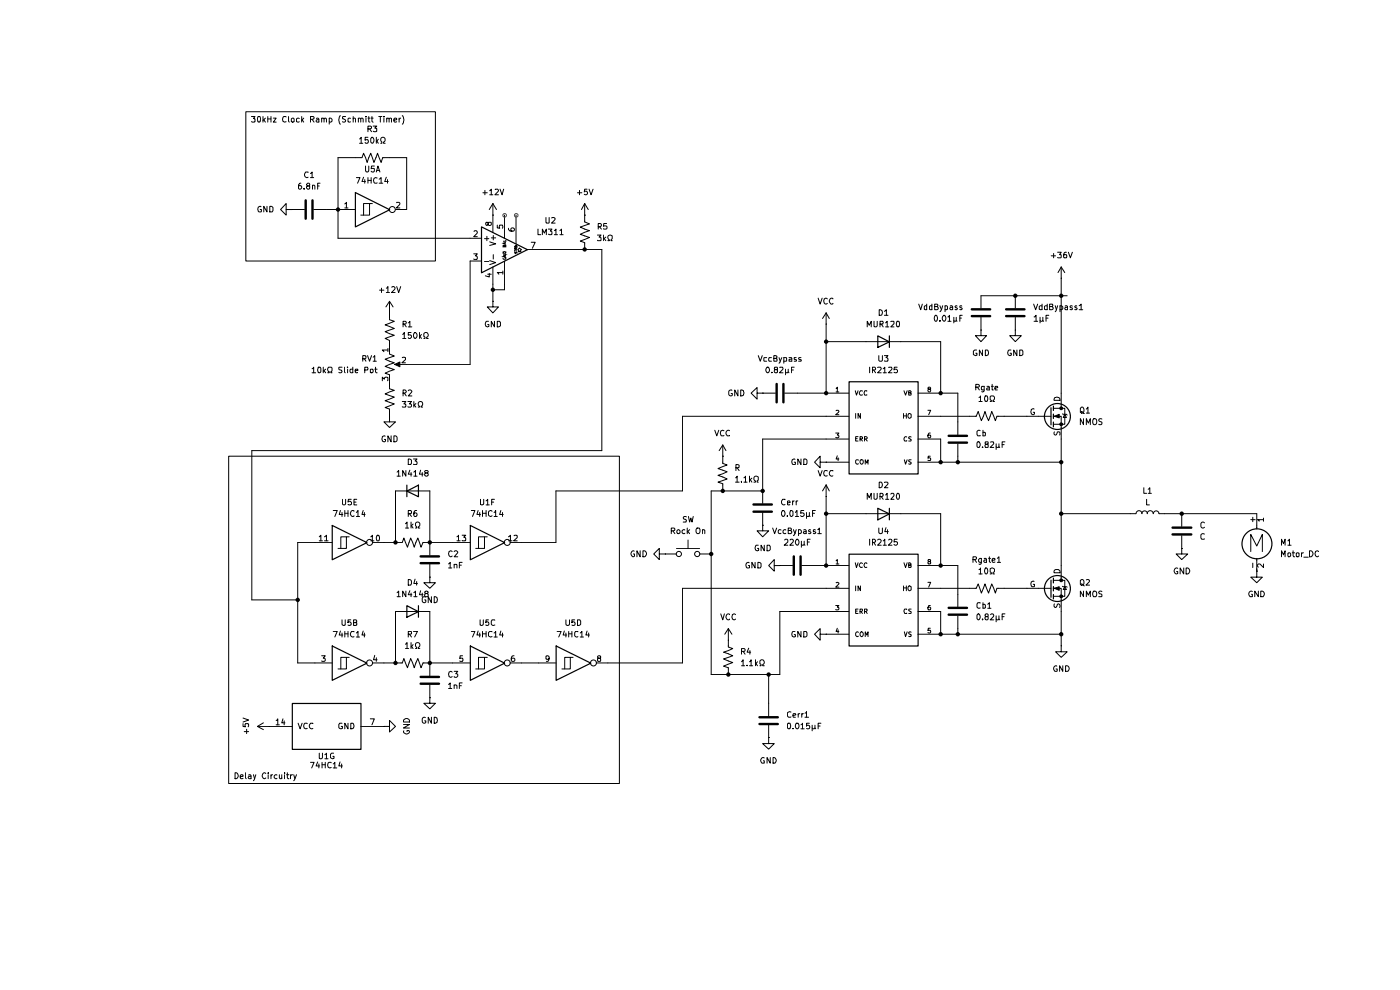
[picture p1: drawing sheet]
<svg xmlns="http://www.w3.org/2000/svg" width="297mm" height="210mm" viewBox="0 0 297 210" stroke-linecap="round" stroke-linejoin="round" font-family="sans-serif">
<g fill="none" stroke="#000" stroke-width=".25">
<path d="M75.4 40.8l7.3 3.7-7.3 3.6zM102.1 48.1l9.8 4.9-9.8 4.9zM186.2 71.2l2.5 1.3-2.5 1.2zM188.7 71.2v2.5M180.1 81h14.7v19.5h-14.7zM223 86.5v3.6M223.5 86.1v1M223.5 87.8v1M223.5 89.5v1M70.5 111.5l7.3 3.6-7.3 3.6zM86.3 104.2l2.5-1.3v2.5zM86.3 102.9v2.5"/>
<path d="M99.8 111.5l7.3 3.6-7.3 3.6zM180.1 117.6h14.7v19.4h-14.7zM186.2 107.8l2.5 1.2-2.5 1.3zM188.7 107.8v2.5M70.5 137l7.3 3.7-7.3 3.6zM86.3 128.5l2.5 1.2-2.5 1.2zM88.8 128.5v2.4M99.8 137l7.3 3.7-7.3 3.6zM118 137l7.3 3.7-7.3 3.6zM223 123.1v3.6M223.5 122.6v1.1M223.5 124.4v.9"/>
<path d="M223.5 126.1v.9M62 149.2h14.6v9.8h-14.6z"/>
<circle cx="224.3" cy="88.3" r="2.75"/>
<circle cx="266.7" cy="115.4" r="3.2"/>
<circle cx="224.3" cy="124.8" r="2.75"/>
</g>
<g fill="none" stroke="#000" stroke-width=".21">
<path d="M52.2 23.7h40.2v31.7h-40.2zM53.3 24.7h.8l-.3 .4 .3 .1v.6h-.8M54.7 24.8l.4-.1a.91 .91 0 0 1-.1 1.2l-.3-.1zM55.8 24.7v1.2M56 25.4l.3 .5M56.3 25.1l-.5 .5M56.8 24.7v1.2M56.8 25.2h.7M57.5 24.7v1.2M58 25.1h.6l-.6 .8h.6M60.7 24.8l-.5-.1a.61 .61 0 0 0-.3 .8 .61 .61 0 0 0 .8 .3M61.2 24.7v1l.2 .2"/>
<path d="M61.8 25.2l.4-.1 .2 .1v.6h-.6zM63.5 25.1h-.3l-.3 .1v.6h.6M63.8 38.9h-.3l-.2 .3v.8l.5 .1 .2-.2-.1-.4-.1-.1-.5 .1v.1M64 24.7v1.2M64.1 25.4l.3 .5M64.4 25.1l-.4 .5M64.5 40v.1M65.3 39.5l-.3-.4 .3-.2h.2l.2 .4-.7 .3v.3l.3 .2 .4-.1v-.5h-.2M65.4 36.6l-.5-.1a.61 .61 0 0 0-.3 .8 .61 .61 0 0 0 .8 .3M65.9 25.3l.6-.1 .1-.3-.1-.2h-.6v1.2M65.9 36.8l.3-.3v1.2M65.9 37.7h.6"/>
<path d="M66.2 25.3l.4 .6M66.3 39.5l.2-.2 .3 .2v.6M66.3 39.3v.8M67.1 25.1h.4l.1 .1v.7M67.4 39.5h.3M67.6 25.4h-.4l-.1 .3 .1 .2 .4-.1M67.9 38.9h-.5v1.2M68.2 25.2l.2-.1 .3 .1v.7M68.2 25.1v.8M68.7 25.2l.2-.1 .4 .1v.7M69.8 25.1h.4l.2 .2v.5h-.6M69.8 25.1v1.2"/>
<path d="M72.2 24.6a1.32 1.32 0 0 0 0 1.7M73.3 24.7h-.6v.5l.5 .2 .1 .3-.2 .2-.5-.1M74.3 25.1h-.3l-.2 .1v.6h.5M74.9 25.2l.2-.1 .3 .1v.7M74.9 24.7v1.2M75.6 37.7h.8l-.5 1.2M76 25.2l.2-.1 .3 .1v.7M76 25.1v.8M76.3 29.5l.3-.4v1.3M76.3 30.4h.7M76.5 25.2l.2-.1 .3 .1v.7M77.1 37.6l-.3 .9h.8"/>
<path d="M77.4 38.1v.8M77.6 35.2v1l.2 .3 .4-.3v-1M77.6 24.7v.1M77.6 25.1v.8M78.1 29.1h-.6v.6l.6-.1a.45 .45 0 0 1 0 .6 .45 .45 0 0 1-.6 .1v-.1M78.1 27.3h.6l.1-.4-.1-.1h-.6v1.1M78.1 25.1h.4M78.1 37.7v1.2M78.1 38.3h.6M78.2 24.7v1.1l.3 .1M78.4 27.3l.4 .6M78.7 29.4l.2-.3a.68 .68 0 0 1 .4 .7 .68 .68 0 0 1-.4 .6l-.2-.3z"/>
<path d="M78.7 25.1h.5M78.7 37.7v1.2M78.9 24.7v1l.3 .2M79.2 26.8h.7l-.4 .4 .4 .1v.6h-.7M79.4 35.2h-.6l-.1 .6 .6-.1 .1 .6-.2 .2h-.3l-.2-.2M79.8 36.5l.4-1.3 .4 1.3M79.8 29.1v1.3M79.9 29.9l.4 .5M79.9 36.1h.6M80 37.8l-.2-.1a.67 .67 0 0 0-.6 .5 .67 .67 0 0 0 .3 .7l.5-.1M80.3 29.5l-.5 .6M80.3 24.7h.7"/>
<path d="M80.4 38l.5-.3v1.2M80.4 38.9h.8M80.7 24.7v1.2M80.8 30.4h.2v-.3a.59 .59 0 0 1-.1-.9l.5-.1 .2 .2 .1 .5-.3 .3v.3h.3M81.4 24.7v.1M81.4 25.1v.8M82 37.6l-.4 .9h.8M82 25.2l.2-.1 .3 .1v.7M82 25.1v.8M82.2 38.1v.8M82.5 25.2l.2-.1h.4v.8M83.6 25.5l.6-.1v-.3h-.5l-.1 .1v.5l.1 .2 .5-.1"/>
<path d="M84.7 25.1v.8M85 25.1l-.3 .2M85.3 24.6a1.32 1.32 0 0 1 0 1.7M55.4 43.9l-.1-.1a.66 .66 0 0 0-.6 .4 .66 .66 0 0 0 .2 .8l.6-.1v-.5h-.3M56.6 43.8v1.2l-.6-1.2v1.2M57.2 43.8h.4l.3 .2v.7l-.2 .3h-.5zM60.7 44.4v-1.2l-1.2 1.2 1.2 1.2v-1.2h1.3M62 44.4h.1M62 44.4h2.6M66.5 44.4h8.9M73.1 43.3l.4-.4v1.2M73.1 44.1h.7"/>
<path d="M78.4 43.2h-1.3v2.4M79 43.2h-.6v2.4h-1.9M83.9 44.4h2.4v-11h-5.1l-.3 1.1-.8-2-.8 2-.6-2-.8 2-.8-2-.3 .9h-5.1v17.1h30.4M84.2 43l.5-.1 .1 .4-.7 .8h.7M100.5 53.8h.8l-.5 .5 .5 .2-.1 .5-.7-.1M100.6 49.1l.4-.2 .3 .5-.8 .8h.8M102.1 55.4h-2.4v21.9h-15.6M102.4 40.9h1M102.8 50.6h.9M102.8 55.5h.9M102.9 40.4v.9M103.3 50.1v1"/>
<path d="M103.5 58.2h.7M103.5 47.3l.1-.1h.5v.5a.51 .51 0 0 1-.6-.5h-.4l-.1 .4 .3 .2 .2-.2M103.8 58v.8l-.8-.3M103.9 51.3l1.3 .4-1.3 .4M103.9 55.3l1.3 .4-1.3 .4M103.9 40.5l.3-.4v1.2M103.9 41.3h.7M104.2 50.5h1M104.6 45.6h.1M104.6 43.2l-.8 1.2M104.6 43.2l.7 1.2M104.6 43.2v6.1"/>
<path d="M104.6 56.6v7.3M104.6 50v.9M104.6 54v.9M105.1 40.2l.5-.1 .1 .4-.7 .8h.7M105.5 47.7v.6l.5 .1v-.7h.6v.7M106.1 40.1l.4 1.2 .3-1.2M106.7 57.8h-1.2l.3 .4M106.7 57.5v.7M106.7 54.6l.1 .4 .5-.1v-.3l-.2 .1M106.7 54.1h.6l-.6 .3h.6M106.7 53.5l.4-.1 .2 .1v.2h-.6zM107 52.1l.3-.1v.4h-.6v-.3l.3-.1v.4"/>
<path d="M107 45.6v4.9M107 55.4v6.1h-2.4M107.1 51.4v.4M107.3 51.4l-.6 .2 .6 .3M107.3 50.9v.3h-.6M107.9 48.4v.3l.3 .3h.8l.1-.2-.1-.4-.4-.1a.35 .35 0 0 0-.2 .4 .35 .35 0 0 0 .2 .3M109.2 53v.4M109.2 53.2h.5M109.3 53.5l-.1 .1 .1 .2 .3-.3 .1 .3M109.4 52.9v-.3h-.1l-.1 .3h.5M109.4 52.3l.1-.2 .2 .1v.2h-.5v-.1l.2-.1v.2M109.5 45.6v6.1"/>
<path d="M109.7 52.6l-.3 .2M109.9 53.4h.3l-.3-.4 .3-.4 .4 .4-.4 .4h.4M111.8 52.9h15.9v42.7h-74.3v31.7h9.8M112.7 51.4h.8l-.6 1.3M114.1 48.6v1.2h.6M115.1 49.8v-1.2l.4 .8 .4-.8v1.2M115.8 46.1l.1 1.2 .6-.1v-1.1M116.3 48.6h.8l-.3 .4 .3 .2v.5h-.8M117 46.2l.5-.1 .3 .3-.8 .9h.8M117.6 48.9l.3-.3v1.2M117.6 49.8h.7M118.8 48.9l.3-.3v1.2"/>
<path d="M118.8 49.8h.7M122.5 40.9h.9M122.9 40.4v.9M124 43.2v3.9l1 .4-1.9 .7 1.9 .7-1.9 .8 1.9 .7-1.9 .7 .9 .4v1.4M124 45.6h.1M124 43.2l-.6 1.2M124 43.2l.8 1.2M124.5 40.1h-.5l-.1 .6 .2-.1h.4v.6h-.6M125 40.1l.4 1.2 .4-1.2M126.7 49.9h.8l-.4 .4 .4 .2v.5h-.8M126.9 48.1l.6-.1v-.5l-.6-.1v1.2M127.2 48.1l.4 .5"/>
<path d="M128 49.9v1.2M128.2 50.6l.3 .5M128.5 50.3l-.5 .4M128.7 47.4h-.6l-.1 .6 .6-.1 .2 .2v.3l-.2 .2-.6-.1M128.9 51.1h.4l-.4-.6a.48 .48 0 0 1 .6-.6l.4 .1v.6l-.3 .3v.2h.3M223 54.3h.9M223.5 53.8v.9M224.4 53.5h.7l-.3 .5 .3 .1v.5h-.7M225.1 59h.1M225.1 56.6v30M225.1 56.6l-.7 1.2M225.1 56.6l.8 1.2"/>
<path d="M226.2 53.5l-.4 .1-.2 .4 .1 .7h.5v-.7h-.5l-.1 .2M226.6 53.5l.5 1.2 .4-1.2M66.2 78.2l.3-.3v1.2M66.2 79.1h.8M67.5 78h.5l.1 .8a.35 .35 0 0 1-.5 .3 .35 .35 0 0 1-.2-.4zM68.6 77.9v1.2M68.7 78.7l.4 .4M69.1 78.3l-.5 .4M69.5 79.1h.3v-.3h-.1l-.2-.3 .2-.6h.6l.1 .2v.6l-.2 .1v.3h.2M72.6 77.9l-.7 .1v.3l.7 .4-.3 .4-.4-.1M73.1 77.9v1l.1 .2M73.7 77.9v.1"/>
<path d="M73.7 78.3v.8M74.8 78.3h-.5l-.1 .5a.36 .36 0 0 0 .6 .2M74.8 77.9v1.2M75.4 78.7l.5-.1v-.3h-.5v.2v.4l.1 .2 .4-.1M77 76.1h.5l.1-.2v-.4l-.6-.1v1.2M77.3 76.1l.3 .5M77.4 78.5h.6v-.6h-.6v1.2M78 75.4l.4 1.2 .4-1.2M78.6 78.4l.5-.1v.7h-.5zM79.2 75.8l.3-.4v1.2M79.2 76.6h.6M79.5 78.3h.5"/>
<path d="M79.7 77.9v1l.3 .2M80.5 61.5h.9M80.9 61.1v1M82 61.1l.3-.3v1.3M82 62.1h.6M82.3 74.2h-1.2l.3 .4M82.3 73.9v.7M82.6 63.9v3.9l1 .4-1.9 .7 1.9 .8-1.9 .7 1.9 .7-1.9 .7 .9 .4v2.9l1 .4-1.9 .7 1.9 .8-1.9 .7 1.9 .7-1.9 .8 .9 .3v3l1 .3-1.9 .8 1.9 .6-1.9 .8 1.9 .7-1.9 .7 .9 .4v1.5M82.6 66.4h.1M82.6 63.9l-.7 1.2M82.6 63.9l.8 1.2M83.1 61l.5-.2 .2 .3-.7 1h.7"/>
<path d="M83.7 77.3l1.1-.5v1zM84.2 60.8l.4 1.3 .4-1.3M85.3 75.9h.7v.4l-.7 .7h.7M85.4 70.9l.4-.4v1.3M85.4 71.8h.7M85.5 68.7h.5l.2-.4-.2-.1h-.5v1.1M85.8 68.7l.4 .6M86.6 68.5l.3-.3v1.1M86.6 69.3h.8M87.2 70.5h-.6v.6h.6l.1 .4-.3 .3-.4-.2M87.9 70.6l.2-.1a.68 .68 0 0 1 .4 .7 .68 .68 0 0 1-.4 .6 .81 .81 0 0 1-.2-1.2zM89 70.5v1.3"/>
<path d="M89.1 71.3l.3 .5M89.4 70.9l-.4 .6M89.9 71.8h.3v-.3l-.3-.1v-.6a.52 .52 0 0 1 .8-.2l.1 .6-.3 .3v.3h.3M103.6 68.2h-.4a.61 .61 0 0 0-.3 .7 .61 .61 0 0 0 .8 .4v-.5h-.2M104.6 63.9v1.2h1.1l-1.1 1.3-1.2-1.3h1.2M104.6 63.9h.1M104.9 68.2v1.1l-.7-1.1v1.1M105.5 68.2h.5l.2 .2v.7l-.2 .2h-.5zM160.9 75.4l.4 1.2 .4-1.2M162.6 78l.5-.1a.72 .72 0 0 1-.3 1.2l-.1-.1a.66 .66 0 0 1-.1-1zM162.6 75.9h-.6v.6l.6 .1M163.7 75.9h-.6v.2v.5h.6"/>
<path d="M163.7 79v.1M164.2 76h.4l.2-.2v-.3l-.6-.1v1.2h.6v-.5l-.2-.1M164.5 78.4l-.2-.3v-.2h.5l.1 .4-.4 .1a.35 .35 0 0 0-.3 .3 .35 .35 0 0 0 .3 .4l.4-.1v-.5l-.1-.1M165.3 75.9l.2 .7M165.4 78l.6-.1 .1 .3-.7 .9h.7M165.9 75.9l-.5 1.1h-.1M166.3 76.6l.6-.1-.1-.6h-.5v1.1M166.6 78.3v1.2M167.2 78.3v.6l-.2 .2-.4-.2M167.2 78.9l.2 .2M167.4 75.9h.5l.1 .1v.6h-.6v-.3l.6-.2M167.9 78.5h.4"/>
<path d="M168.5 77.9h-.6v1.2M168.9 75.9h-.4v.3l.4 .1 .1 .2-.1 .1h-.4M169.9 75.9h-.4l-.1 .1 .2 .3h.3v.3h-.5M173.6 63.2l.4 1.3 .4-1.3M175.3 68.7h.1M175.3 72.5h24.3v10.9M175.3 66.4v17M175.3 66.4l-.8 1.2M175.3 66.4l.6 1.2M175.5 63.4l-.2-.2a.6 .6 0 0 0-.6 .7 .6 .6 0 0 0 .7 .5l.1-.1M176.7 63.4l-.2-.2a.64 .64 0 0 0-.6 .7 .64 .64 0 0 0 .6 .6l.2-.2M184 69.3v-1.1l.4 .8 .4-.8v1.1"/>
<path d="M184.5 77.9v1.2M185.1 78.5h.5l.2-.2-.1-.3-.6-.1v1.2M185.3 78.5l.5 .6M185.4 68.2v1.1h.2h.2l.3-.2v-.9M186.2 78l.6-.1 .1 .2-.7 1h.7M186.4 75.4v1.1l.2 .1h.4l.2-.1v-1.1M186.5 65.7a.66 .66 0 0 1 .7 .4 .66 .66 0 0 1-.3 .8h-.4zM186.7 68.7h.6v-.5h-.6v1.1M186.9 68.7l.5 .6M187.4 78.2l.3-.3v1.2M187.4 79.1h.6M187.6 66l.4-.3v1.2"/>
<path d="M187.6 75.4h.8l-.4 .5 .4 .2-.1 .5-.7-.1M187.6 66.9h.8M187.9 68.5l.3-.3v1.1M187.9 69.3h.6M188.5 78l.6-.1 .1 .3-.7 .9h.7M189 68.2h.7v.5l-.7 .6h.7M190.2 68.2h.5a.86 .86 0 0 1-.1 1.1h-.4zM190.3 77.9h-.6v.6l.5-.2 .2 .3-.1 .4h-.6M194.9 64.5l.4 1.2 .4-1.2M196.6 64.9h-.3l-.2 .1v.6h.5M196.6 64.5v1.2M197.7 64.9h-.3l-.2 .1v.6h.5"/>
<path d="M197.7 64.5v1.2M198.3 65h.5l.2-.3-.2-.2h-.5v1.2h.5l.2-.4-.3-.3M198.5 66.9a.68 .68 0 0 1 .4 .6 .68 .68 0 0 1-.4 .7l-.3-.6 .1-.5zM199.4 68v.2M199.4 64.9l.3 .8M200 64.9l-.3 .8-.3 .4M200.2 66.9a.68 .68 0 0 1 .5 .6 .68 .68 0 0 1-.5 .7 .75 .75 0 0 1 0-1.3zM200.5 64.9h.3l.2 .1v.6h-.5M200.5 64.9v1.2M201.1 67.2h.1l.2-.3v1.3M201.1 68.2h.7M201.6 64.9h.3l.2 .1v.7"/>
<path d="M202.1 65.2h-.4l-.2 .2 .2 .3 .4-.1M202.4 67.3v1.2M202.9 67.3v.8l-.4 .1-.1-.2M202.9 68l.1 .2M203 64.9h-.2l-.2 .2 .5 .4-.2 .2-.3-.1M203.6 67.5h.4M204 64.9h-.4v.3l.4 .1 .1 .2-.1 .2-.4-.1M204.1 66.9h-.5v1.3M207.2 74.2h-.4l-.3 .3 .1 .8 .3 .1h.4v-.5h-.3M208.1 70v1.2h1.2l-1.2 1.3-1.2-1.3h1.2M208.1 70h.1M208.1 67.3v2.7"/>
<path d="M208.4 74.2v1.2l-.6-1.2v1.2M209 74.2h.5a.66 .66 0 0 1 .2 .8 .66 .66 0 0 1-.7 .4zM214.5 74.2h-.5a.61 .61 0 0 0-.2 .8 .61 .61 0 0 0 .7 .4v-.5h-.2M215.4 70v1.2h1.3l-1.3 1.3-1.2-1.3h1.2M215.4 70h.1M215.4 62.7v2.7M215.4 67.3v2.7M215.7 74.2v1.2l-.6-1.2v1.2M216.3 74.2h.5l.2 .3v.7l-.3 .2h-.4zM219.3 64.5l.4 1.2 .4-1.2M219.4 67.2l.4-.3v1.3M219.4 68.2h.7"/>
<path d="M220.6 67.3v1.2M221.1 64.9h-.4l-.2 .1v.6h.6M221.1 64.5v1.2M221.2 68l.2 .2M221.2 67.3v.7l-.1 .2-.5-.2M221.9 67.5h.4M222.2 64.9h-.4l-.2 .1v.6h.6M222.2 64.5v1.2M222.5 66.9h-.6v1.3M222.7 65h.6v-.5h-.6v1.2h.5l.2-.4-.3-.3M223.9 64.9l.2 .8M224.4 64.9l-.5 1.2"/>
<path d="M224.9 64.9h.3l.3 .2-.1 .5h-.5M224.9 64.9v1.2M226 64.9h.3l.2 .1v.7M226.4 62.7h-18.3v2.7M226.5 65.2h-.4l-.2 .2 .2 .3 .4-.1M227.5 64.9h-.3l-.2 .1 .2 .3 .3 .1v.2h-.5M228.4 64.9h-.2l-.2 .2 .5 .4-.2 .2-.3-.1M228.9 64.9l.5-.4v1.2M228.9 65.7h.8M48.5 96.8h82.9v69.4h-82.9zM81.1 80.8v-.8l.4 .4 .3-.4 .5 .1-.1 .7M81.7 92.5h-.1a.64 .64 0 0 0-.6 .6 .64 .64 0 0 0 .5 .6l.3-.1v-.4h-.3"/>
<path d="M82.6 88.3v1.2h1.3l-1.3 1.2-1.2-1.2h1.2M82.6 88.3h.1M83 92.5v1.2l-.7-1.2v1.2M83.6 92.5h.5l.1 .3v.6l-.3 .3h-.3zM85.3 85.2h.8l-.4 .5h.3v.7l-.7-.1M85.5 83.4h.4l.3-.4-.3-.3h-.4v1.3M85.8 83.4l.4 .6M86.1 99.8v1.2l-.7-1.2v1.2M86.5 85.2h.8l-.4 .5 .4 .1v.4l-.2 .2-.6-.1M86.6 97.4l.7 .2v.7l-.2 .2h-.5zM86.6 82.9l.2-.2h.3l.3 .3-.8 1h.8M86.9 99.7l-.3 .9h.8"/>
<path d="M87.7 97.4h.8l-.4 .4 .4 .2-.1 .5h-.7M87.8 85.2v1.2M87.9 85.9l.3 .5M88.2 85.6l-.4 .4M88.7 86.4h.3v-.2a.59 .59 0 0 1-.1-.9l.4-.1 .3 .1 .1 .5-.4 .6h.4M89.2 99.7l-.2 .9h.7M151.6 91.3l.5 1.2 .4-1.2M153.3 96.8h.1M153.3 94.4v3.9l1 .3-2 .8 2 .7-2 .7 2 .8-2 .7 1 .3v1.5M153.3 94.4l-.7 1.2M153.3 94.4l.7 1.2M153.6 91.4l-.3-.1a.67 .67 0 0 0-.5 .5 .67 .67 0 0 0 .3 .7l.5-.1"/>
<path d="M154.8 91.4a.61 .61 0 0 0-.8 .3 .61 .61 0 0 0 .3 .8l.5-.1M155.3 82.8h-.5l-.2 .3v.5l.2 .3 .3 .1 .3-.2v-.3h-.3M156.1 99.2l.7-.1v-.4l-.7-.2v1.3M156.4 99.2l.4 .6M156.5 82.7v1.3l-.6-1.3v1.3M157.1 82.7a.64 .64 0 0 1 .7 .7 .64 .64 0 0 1-.7 .6zM160.6 83.4v-1.2l-1.3 1.2 1.3 1.3v-1.3h1.2M161.8 83.4h.1M161.8 83.4h2.7M166.5 83.4h13.6M168.7 97.4h-.1a.66 .66 0 0 0-.6 .4 .66 .66 0 0 0 .2 .7h.5v-.5h-.2M169.9 97.4v1.1l-.7-1.1v1.1"/>
<path d="M170.5 97.4h.4l.3 .2v.7l-.2 .2h-.5zM173.6 99.8l.4 1.2 .4-1.2M174 98v-1.2l-1.2 1.2 1.2 1.2v-1.2h1.3M175.3 98h.1M175.3 98h4.8M175.5 99.9l-.5-.1a.61 .61 0 0 0-.3 .8 .61 .61 0 0 0 .8 .3M176.7 99.9l-.5-.1a.61 .61 0 0 0-.2 .8 .61 .61 0 0 0 .7 .3M177.3 91.9h.7l-.4 .4 .4 .2v.2l-.3 .2-.4-.1M177.4 82.4l.2-.3v1M177.4 87.1l.4-.1 .2 .3-.7 .7h.7M177.4 83.1h.6M177.6 96.7l-.2 .7h.6"/>
<path d="M177.8 97.1v.6M180.1 88.3h-35.3v15.8h-26.9v11h-9.7M180.1 93.1h-18.3v13.7M181.4 82.9l.3 .9 .3-.9M181.5 87.7v1M181.5 93h.4M182 92.6h-.5v1h.5M182.1 97.6l-.4-.1-.2 .2v.5l.3 .3 .3-.1M182.5 93.1l.5-.1v-.3l-.5-.1v1M182.5 87.7v1l-.5-1v1M182.5 97.6h.5a.6 .6 0 0 1-.1 .9h-.2a.6 .6 0 0 1-.2-.9zM182.6 93.1l.4 .5"/>
<path d="M183 83l-.5-.1-.1 .2a.46 .46 0 0 0 .1 .7l.5-.1M183.4 93.1l.5-.1 .1-.2-.6-.2v1M183.6 98.5v-1l.3 .7 .2-.7v1M183.6 93.1l.4 .5M183.9 83l-.4-.1-.2 .4 .2 .5 .4-.1M191.7 87.7v1M191.7 88.2h.6M191.8 82.9l.3 .9 .3-.9M191.9 97.5l.2 1 .3-1M192.3 87.7v1M192.4 92.7a.48 .48 0 0 0-.6 .3 .48 .48 0 0 0 .1 .6l.5-.1M192.8 83.3h.3l.2-.2-.2-.2h-.3v.9h.4l.1-.4-.3-.1"/>
<path d="M192.9 87.7l.4 .2v.7l-.4 .1a.6 .6 0 0 1 0-1zM193.3 92.7h-.5v.3l.5 .2-.1 .4h-.4M193.3 97.5l-.5 .1v.3l.5 .2v.3h-.5M194.7 88.3h12.4l.4-1 .7 1.9 .8-1.9 .7 1.9 .7-1.9 .8 1.9 .3-.9h11.4M194.7 83.4h8.5v8.8M194.7 93.1h4.9v4.9M194.7 98h30.4M196.8 87h.6l-.4 1M197 82.5l-.2-.1 .2-.3 .4 .2v.2h-.4l-.2 .2 .2 .4h.3l.1-.2-.1-.4M197.4 91.9h-.3a.7 .7 0 0 0-.1 1h.3l.1-.4v-.2h-.5l-.1 .2M197.4 96.8h-.5l-.1 .4 .5-.1 .1 .2v.4l-.6-.1M203.2 94.1v3.9"/>
<path d="M207 82.1h.6l.2-.1-.1-.4-.7-.1v1.2M207.3 93.8l.5-.1a1.05 1.05 0 0 1 0 1.2h-.4l-.1-.2zM207.3 82.1l.5 .6M207.7 84.3l.3-.3v1.2M207.7 85.2h.7M207.9 91.4a.45 .45 0 0 0-.6 .1v.7l.1 .3 .5-.1M208.4 94.8v.1M208.5 91.3v1.2h.5v-.7h-.5M208.8 82.7h-.5v-.7h.5v.9l-.3 .2h-.2M209 84.1l.4-.1a.86 .86 0 0 1-.1 1.2l-.3-.1zM209.2 94.2l-.2-.2v-.3h.5l.1 .4-.4 .1a.42 .42 0 0 0-.2 .7l.6-.1v-.5l-.1-.1M209.4 82h.4l.1 .1v.6h-.5l-.1-.2 .6-.3"/>
<path d="M210.1 85.2h.2v-.3l-.2-.2v-.5l.1-.2h.5a.5 .5 0 0 1 .3 .5 .5 .5 0 0 1-.4 .4v.3h.4M210.1 93.8l.6-.1 .1 .4-.7 .8h.7M210.3 82h.4M210.5 81.5v1.2h.2M211.1 82.4l.6-.2-.1-.2h-.4l-.1 .1 .1 .6h.4M211.3 94.1v1.2M211.9 94.7l.2 .2M211.9 94.1l-.1 .8h-.4l-.1-.2M212.6 94.3h.4M213.2 93.7h-.6v1.2M219.4 86.8l-.1-.1a.64 .64 0 0 0-.6 .6 .64 .64 0 0 0 .5 .7l.3-.2v-.3h-.3M223.4 86.6h2.5v3.4h-2.5"/>
<path d="M223.4 88.3h1.7v34.8M223.7 88.3l1-.4v.7zM223.7 91.6l-.1 .4 .3 .3 .2-.1 .3-.6h.3l.2 .2-.1 .5M223.8 84.3a.72 .72 0 0 1 1.1 .6h-1.3zM224.9 86.4h.4v.4h-.4zM224.9 89.8h.4v.4h-.4zM225.4 87.8l.8 .1 .2 .2M225.9 87.9l.3 .7h-.7zM229.4 87.3l.6 .4M229.4 86.4h.3a.86 .86 0 0 1 0 1.2l-.5-.1v-.9zM229.9 88.8v1.3l-.7-1.3v1.3M230.5 90.1v-1.3l.4 .9 .4-.9v1.3"/>
<path d="M230.5 86.8l.3-.4v1.2M230.5 87.6h.6M232.1 88.8a.46 .46 0 0 1 .6 .4v.5a.46 .46 0 0 1-.6 .4 .86 .86 0 0 1 0-1.3zM233.8 88.9l-.5-.1-.2 .3 .1 .2 .6 .3v.3l-.2 .2-.5-.1M67.7 113.9l.4-.4v1.2M67.7 114.7h.7M68.8 113.9l.5-.4v1.2M68.8 114.7h.8M70.4 115.1h-7.2v25.5h7.2M70.7 108.3h.8l-.5 1.3M72.2 108.3l-.2 .8h.7M72.6 108.7v.9"/>
<path d="M72.6 105.9v.9a.35 .35 0 0 0 .4 .3 .35 .35 0 0 0 .3-.3v-.9M73.1 108.3v1.3M73.1 108.9h.7M73.5 113.9h-1.2v2.4M73.8 108.3v1.3M74.1 113.9h-.6v2.4h-1.8M74.5 105.9h-.6l-.1 .6 .2-.2h.3l.3 .3-.1 .4h-.7M75.1 108.5l-.2-.2a.6 .6 0 0 0-.6 .7 .6 .6 0 0 0 .8 .5v-.1M75.1 106.5h.4M75.6 108.7l.3-.4v1.3M75.6 109.6h.7M75.7 105.9h-.6v1.2h.6"/>
<path d="M77 108.3l-.2 .8h.7M77.3 108.7v.9M78.7 113.9l.3-.4v1.2M78.7 114.7h.6M79 115.1h6.3l.4-1 .7 2 .7-2 .8 2 .7-2 .7 2 .4-1h10M79.9 113.6l.4-.1a.86 .86 0 0 1 0 1.2l-.4-.1zM83.9 115.1v-11h7.3v13.7M84.2 100.2l.4-.4v1.2M84.2 101h.7M86 111.1l.4-.4v1.3M86 112h.7M86.6 109l.7-.1v-.4l-.2-.2h-.5v1.3"/>
<path d="M86.9 109l.4 .6M87.2 100.2v.8M87.2 110.7v1.3M87.3 111.5l.3 .5M87.6 111.2l-.4 .4M87.8 100.2l.3-.4v1.2M87.8 101h.7M88.1 112h.3v-.2a.59 .59 0 0 1-.1-1l.4-.1 .3 .2 .1 .5-.4 .4v.2h.4M88.4 108.3l-.4 .1-.2 .2v.8l.2 .2 .4-.1v-.6l-.4-.1-.2 .2M89.6 100.2v.8M90.3 100.3l-.2-.2 .2-.3h.4l.1 .2v.2a.51 .51 0 0 0-.6 .7h.6v-.3l-.2-.3M91.2 119.7v2.7"/>
<path d="M95.2 119.6l.3-.3v1.2M95.9 117l-.2-.2a.6 .6 0 0 0-.5 .7 .6 .6 0 0 0 .6 .5l.1-.1M96.3 119.8l.6-.1v.8M96.3 117l.2-.2h.4l.2 .3-.8 1h.8M96.3 119.7v.8M96.9 113.9l.4-.4v1.2M96.9 114.7h.7M97.4 119.9h.5M98 113.5h.8l-.4 .5 .4 .2-.1 .5-.7-.1M98 119.3h-.6v1.2M100 108.3h.8l-.6 1.3M101.4 108.3l-.2 .8h.7"/>
<path d="M101.8 108.7v.9M101.9 105.9v1.1l.2 .1 .4-.1 .1-.2v-.9M102.4 108.3v1.3M102.4 108.9h.7M102.8 113.9h-1.3v2.4M103.1 106.3l.4-.4v1.2M103.1 108.3v1.3M103.1 107.1h.7M103.4 113.9h-.6v2.4h-1.9M104.3 106.5h.4M104.4 108.5l-.3-.2-.5 .3 .1 .8 .4 .2 .3-.2M104.8 108.7l.4-.4v1.3"/>
<path d="M104.8 109.6h.7M104.9 105.9h-.6v1.2M106.3 108.3l-.3 .8h.8M106.6 108.7v.9M107.9 113.9l.4-.4v1.2M107.9 114.7h.7M109 113.6h.7v.4l-.7 .7h.7M134.5 116.9l-.1-.1a.64 .64 0 0 0-.5 .6 .64 .64 0 0 0 .5 .7l.2-.2v-.4h-.2M135.8 116.8v1.3l-.7-1.3v1.3M136.4 116.8a.65 .65 0 0 1 .8 .7 .65 .65 0 0 1-.8 .6zM139.9 117.5v-1.2l-1.2 1.2 1.2 1.2v-1.2h1.2M141.1 117.5h.1"/>
<path d="M141.1 117.5h2.4M142.4 112.6l.7-.1 .1-.3-.2-.2h-.6v1.2M142.7 112.6l.5 .6M143.5 116.3h4.9M143.6 112.6l.4-.3 .3 .3-.1 .5h-.5zM145.3 112.4l-.4-.1-.2 .3 .1 .5h.5M145.6 109.6h-.6v.5a.47 .47 0 0 1 .5 .1 .47 .47 0 0 1 0 .5h-.6M145.8 112v1.2M146 114.6v1.7M146 112.8l.3 .4M146 109.6l.3 1.1 .3-.8 .2 .8 .3-1.1M146.3 112.3l-.5 .6"/>
<path d="M147.8 112h.5a.77 .77 0 0 1-.1 1.2l-.4-.1a.87 .87 0 0 1 0-1.1zM148.4 117.5h2.5M149 112.5l.2-.2 .3 .2v.7M149 112.3v.9M156 101.3h.2l.2-.3v1.3M156 102.3h.8M157.3 102.1v.2M157.8 101.3l.4-.3v1.3M157.8 102.3h.7M158.9 119.4l-.1-.1a.66 .66 0 0 0-.6 .5 .66 .66 0 0 0 .3 .7l.5-.1v-.4h-.3M159 101v1.3M159.2 101.8l.3 .5"/>
<path d="M159.5 101.4l-.5 .5M159.9 102.3h.4v-.3l-.4-.3 .1-.5 .3-.2 .6 .2v.7l-.3 .1v.3h.3M160.2 119.3v1.2l-.7-1.2v1.2M160.8 119.3l.7 .2v.7l-.2 .3h-.5zM160.9 115.7h-.5a.61 .61 0 0 0-.2 .7 .61 .61 0 0 0 .7 .4v-.5h-.2M161.8 111.4v1.2h1.3l-1.3 1.3-1.2-1.3h1.2M161.8 111.4h.1M161.8 104.1h-10.9v39h14.5v-13.4h14.7M161.8 108.7v2.7M162.1 115.7v1.1l-.6-1.1v1.1M162.7 115.7h.5l.2 .2v.7l-.3 .2h-.4zM163.9 112l.4 1.2 .5-1.2"/>
<path d="M164.3 120v-1.3l-1.2 1.3 1.2 1.2v-1.2h1.1M165.4 120h.1M165.4 120h2.7M165.7 112.4h-.5l-.1 .5a.36 .36 0 0 0 .6 .2M165.9 108.4a.61 .61 0 0 1 .7 .4 .61 .61 0 0 1-.4 .8 .71 .71 0 0 1-.3-1.2zM166.5 114.6l.1-.2h.4l.1 .2v.4l-.7 .7h.7M166.5 106l-.5-.1a.61 .61 0 0 0-.2 .8 .61 .61 0 0 0 .7 .3M166.7 112.4l-.3-.1-.3 .3 .1 .5h.5M167 109.4v.2M167 106.7l.6-.1-.1-.3h-.5v.7h.6M167.2 112.5h.5l.2-.3-.2-.2h-.5v1.2h.5l.3-.4-.4-.3M167.6 114.6l.5-.2 .2 .3-.7 1h.7"/>
<path d="M167.8 108.3l.4 .2v.8l-.2 .3a.75 .75 0 0 1-.2-1.3zM168.1 106.3v.8M168.3 112.3l.4 .9M168.5 106.3l-.4 .2M168.7 108.7l.4-.4v1.3M168.7 109.6h.7M168.9 112.3l-.2 .9-.4 .4M168.9 106.3v.8M169.1 114.4a.68 .68 0 0 1 .4 .6 .68 .68 0 0 1-.4 .7 .75 .75 0 0 1 0-1.3zM169.2 106.3l-.3 .2M169.4 112.4l.4-.1 .2 .3-.1 .5h-.5M169.4 112.3v1.3"/>
<path d="M170 114.8v1.3M170.1 120h10M170.5 108.3h-.6l-.1 .6h.7l.1 .4-.3 .3h-.3l-.2-.2M170.5 112.4l.4-.1 .1 .2v.7M170.6 115.5l.2 .2M170.6 114.8v.7l-.2 .2-.4-.2M171 112.7l-.5 .1-.1 .1 .2 .3 .4-.1M171.1 108.7v1.3M171.3 115h.4M171.7 109.4l.2 .2M171.7 108.7v.7l-.2 .2-.4-.2M171.9 114.4h-.6v1.3"/>
<path d="M172 112.4l-.3-.1-.2 .3 .5 .4-.1 .2-.4-.1M172.4 108.9h.4M173 108.3h-.6v1.3M173 112.4h-.5v.4h.4l.2 .2-.2 .2-.4-.1M173.5 112.3l.3-.3v1.2M173.5 113.2h.7M175.3 105.3h.1M175.3 109h24.3v11M175.3 102.9l-.8 1.2M175.3 102.9l.6 1.2M175.3 102.9v17.1M177.4 119l.2-.3v.9"/>
<path d="M177.4 119.6h.6M181.4 119.4l.3 1 .3-1M183 119.5l-.4-.1-.3 .4 .3 .6 .4-.1M183.9 119.5a.45 .45 0 0 0-.6 .4 .45 .45 0 0 0 .6 .4M184 105.9v-1.3l.4 1 .4-1v1.3M184.5 114.4v1.3M185.1 115.1l.6-.1 .1-.4-.3-.2h-.4v1.3M185.3 115.1l.5 .6M185.4 104.6v1.1l.2 .2h.2l.3-.2v-1.1M186.2 114.6l.1-.2h.4l.2 .2v.4l-.7 .7h.7M186.4 112v.9l.3 .3h.2l.3-.3v-.9M186.5 102.3h.4a.66 .66 0 0 1 .3 .7 .66 .66 0 0 1-.7 .5z"/>
<path d="M186.7 105.3l.6-.1v-.5l-.6-.1v1.3M186.9 105.3l.5 .6M187.4 114.7l.3-.3v1.3M187.4 115.7h.6M187.6 102.4l.6-.1 .2 .1-.1 .4-.7 .7h.8M187.9 105l.3-.4v1.3M187.9 105.9h.6M188 111.9l-.3 .9h.8M188.3 112.3v.9M188.5 114.6l.5-.2 .2 .3-.7 1h.7M189 104.8l.1-.2h.4l.2 .2v.4l-.7 .7h.7M190.2 104.8l.2-.2a.68 .68 0 0 1 .4 .7 .68 .68 0 0 1-.4 .6l-.2-.5z"/>
<path d="M190.3 114.4h-.6v.6h.6l.1 .4-.2 .3-.5-.2M191.8 119.4l.3 1 .3-1M192.8 119.9l.5-.2-.3-.3h-.2v1h.3l.2-.1v-.3l-.3-.1M194.7 120h8.5v8.7M197 119.1l-.2-.2 .1-.2h.5v.3l-.5 .1-.1 .2 .1 .3h.5v-.3l-.1-.2M206.4 118.7l.7-.1 .1-.3-.2-.2h-.6v1.2M206.8 118.7l.4 .6M208.2 118.4v1.1l-.3 .2-.2-.1M208.2 118.5l-.3-.1-.3 .3 .1 .5h.5M208.8 118.5l.3-.1 .2 .2v.7M209.3 118.8h-.4l-.2 .2 .2 .3 .4-.1M209.7 118.4h.4"/>
<path d="M209.9 118.1v1l.2 .2M210.5 118.9l.6-.1v-.3l-.5-.1-.1 .2v.5l.1 .2 .5-.1M211.6 118.4l.3-.3v1.2M211.6 119.3h.7M225.1 109h15.9M241 109a.64 .64 0 0 1 .6-.7 .64 .64 0 0 1 .7 .7M242.2 109a.59 .59 0 0 1 .6-.6 .59 .59 0 0 1 .6 .6M242.7 103.5v1.1h.5M243.2 105.9v1.2h.6M243.4 109a.64 .64 0 0 1 .6-.7 .64 .64 0 0 1 .6 .7M243.6 103.8l.3-.3v1.1M243.6 104.6h.7"/>
<path d="M244.7 109a.59 .59 0 0 1 .6-.6 .59 .59 0 0 1 .6 .6M245.9 109h20.7v3.2M250.7 116.3v1.2h1.3l-1.3 1.2-1.2-1.2h1.2M250.7 116.3h.1M250.7 109v2.7M250.7 113.6v2.7M255.5 113.3h-.1a.45 .45 0 0 0-.6 .2v.6l.1 .3 .6-.1M255.5 110.9l-.4-.2-.3 .4v.7l.3 .2 .4-.2M265.3 117v-3.6l1.3 2.4 1.2-2.4v3.6M265.3 110.2h1M265.8 109.7v1M265.8 119.5v.9"/>
<path d="M266.6 118.4v2.8M268.1 110.2h-1.3l.3 .2v.2M268.1 119.6v.8l-.8-.8h-.3l-.2 .2v.3l.2 .2M268.1 109.9v.7M271.9 118.1v-1.3l.4 .9 .3-.9v1.3M271.9 115.7v-1.3l.4 .9 .3-.9v1.3M273.2 117.3h.5v.7l-.3 .1-.2-.2zM273.2 114.7l.4-.3v1.3M273.2 115.7h.7M274.1 117.3h.6M274.3 116.8v1.1l.4 .2M275 117.3h.6v.6l-.2 .2-.4-.2z"/>
<path d="M276.1 117.3v.8M276.5 117.3l-.4 .2M276.6 118.2h.9M277.8 116.8a.65 .65 0 0 1 .8 .7 .65 .65 0 0 1-.8 .6zM279.7 117l-.2-.2a.6 .6 0 0 0-.5 .7 .6 .6 0 0 0 .7 .5v-.1M68.2 139.1h.8l-.4 .5 .4 .2v.3l-.2 .2-.6-.1M70.7 133.9h.8l-.5 1.2M72.2 133.9l-.2 .8h.7M72.6 131.5v.9l.2 .3 .4-.1v-1.1M72.6 134.3v.8M73.1 134.4h.7M73.1 133.9v1.2"/>
<path d="M73.5 139.4h-1.2v2.5M73.8 133.9v1.2M74.1 139.4h-.6v2.5h-1.8M74.4 131.5h-.6v.6l.4-.2 .3 .3-.1 .4h-.6M75 132.1h.4l.3-.3-.1-.2-.6-.1v1.2h.5l.2-.1v-.4l-.3-.1M75.1 134l-.5-.1a.61 .61 0 0 0-.2 .8 .61 .61 0 0 0 .7 .3M75.6 134.3l.3-.4v1.2M75.6 135.1h.7M77 133.9l-.2 .8h.7M77.3 134.3v.8M79.5 139l-.3 1h.8M79.8 139.5v.8"/>
<path d="M84.2 125.7l.4-.3v1.2M84.2 126.6h.7M86 136.6l.4-.3v1.3M86 137.6h.7M86.1 125.4v1.2l-.7-1.2v1.2M86.6 122.9a.52 .52 0 0 1 .7 .4v.6l-.2 .2h-.5zM86.6 134.5l.7-.1v-.4l-.7-.1v1.2M86.9 134.5l.4 .6M86.9 125.3l-.3 .9h.8M87.2 125.8v.8M87.2 136.3v1.3M87.3 137.1l.3 .5"/>
<path d="M87.6 136.7l-.4 .5M87.7 133.9h.9l-.6 1.2M87.8 125.7l.3-.3v1.2M87.8 126.6h.7M88.1 122.8l-.3 1h.8M88.1 137.6h.3v-.3a.59 .59 0 0 1-.1-.9l.4-.1 .3 .2 .1 .5-.4 .3v.3h.4M88.4 123.4v.7M89.2 125.3l-.2 .9h.7M89.6 125.8v.8M90.3 126.7l-.4-.1-.3 .3v.6l.3 .3 .4-.1v-.4h-.2M90.3 125.9l-.2-.3 .2-.2 .5 .1v.3a.48 .48 0 0 0-.6 .2 .48 .48 0 0 0 .1 .6h.4l.1-.2v-.4l-.2-.1M91.2 122.4v1.2h1.2l-1.2 1.2-1.3-1.2h1.3"/>
<path d="M91.2 122.4h.1M91.5 126.6v1.2l-.7-1.2v1.2M92.1 126.6a.64 .64 0 0 1 .7 .6 .64 .64 0 0 1-.7 .6zM95.2 120.5h.6M98.1 139.1h-.5l-.1 .6 .6-.1v.7l-.6-.1M100 133.9h.8l-.6 1.2M101.4 133.9l-.2 .8h.7M101.8 134.3v.8M101.9 131.5v1.1l.1 .1h.3l.2-.3v-.9M102.4 133.9v1.2M102.4 134.4h.7M102.8 139.4h-1.3v2.5"/>
<path d="M103.1 133.9v1.2M103.4 139.4h-.6v2.5h-1.9M103.6 131.5h-.5l-.1 .6 .2-.2 .4 .1v.6h-.6M104.4 134l-.5-.1-.3 .3v.7l.5 .2 .3-.1M104.8 134.3l.4-.4v1.2M104.8 135.1h.7M105 131.6l-.6-.1-.2 .2v.7a.52 .52 0 0 0 .8 .2M106.3 133.9l-.3 .8h.8M106.6 134.3v.8M109 139.1l-.4 .1a.94 .94 0 0 0 0 1.1h.4l.2-.2v-.3l-.2-.2h-.4l-.1 .2M116.5 139.6l-.3 .3-.4-.1v-.6l.4-.1 .3 .3-.2 .8-.4 .1M118.2 133.9h.8l-.5 1.2"/>
<path d="M119.7 133.9l-.2 .8h.7M120.1 131.5v.9l.2 .3h.3l.2-.3v-.9M120.1 134.3v.8M120.6 134.4h.7M120.6 133.9v1.2M121 139.4h-1.2v2.5M121.3 133.9v1.2M121.6 139.4h-.6v2.5h-1.8M121.9 131.5h-.6v.6l.4-.2 .3 .3-.1 .4h-.6M122.5 131.5h.5l.2 .2v.7l-.4 .3h-.3zM122.6 134l-.5-.1-.2 .3v.7a.45 .45 0 0 0 .7 .1M123.1 134.3l.3-.4v1.2"/>
<path d="M123.1 135.1h.7M124.5 133.9l-.2 .8h.7M124.9 134.3v.8M127 139.6h-.2v-.4h.6l-.1 .4-.5 .1v.6l.6-.1v-.4l-.1-.2M152.9 130.2l.4 1.3 .4-1.3M154.5 135.8h.1M154.5 133.3v3.9l.9 .4-1.9 .7 1.9 .8-1.9 .7 1.9 .7-1.9 .8 1 .3v1.5M154.5 133.3l-.7 1.2M154.5 133.3l.8 1.2M154.8 130.4l-.2-.2a.6 .6 0 0 0-.6 .7 .6 .6 0 0 0 .8 .5v-.1M156 130.4l-.2-.2a.65 .65 0 0 0-.5 .6 .65 .65 0 0 0 .5 .7l.2-.2M157.3 138.2h.6l.2-.5-.2-.1h-.6v1.2"/>
<path d="M157.6 138.2l.5 .6M158.8 137.5l-.3 .8h.8M159.1 138v.8M160.3 140v1.2M168.7 133.9h-.5a.61 .61 0 0 0-.2 .8 .61 .61 0 0 0 .7 .3v-.4h-.2M169.9 133.9v1.2l-.7-1.2v1.2M170.5 133.9h.5l.2 .3v.7l-.3 .2h-.4zM174 134.5v-1.2l-1.2 1.2 1.2 1.3v-1.3h1.3M175.3 134.5h.1M175.3 134.5h4.8M177.3 128.4h.7l-.4 .4 .4 .1v.3l-.2 .2-.5-.1M177.4 123.6l.3-.1 .3 .4-.7 .6h.7"/>
<path d="M177.6 133.3l-.2 .6h.6M177.8 133.6v.7M180.1 124.8h-35.3v15.8h-18.3M181.5 124.3v1M181.5 129.6h.4M182 129.2h-.5v.9h.5M182.1 134.1l-.3-.1-.3 .3v.5l.3 .2h.3M182.5 129.7h.3l.2-.4-.5-.1v.9M182.5 124.3v1l-.5-1v1M182.6 129.7l.4 .4M182.7 134h.2a.6 .6 0 0 1 0 1h-.2a.6 .6 0 0 1 0-1zM183.4 129.7l.5-.1v-.4h-.5v.9"/>
<path d="M183.6 135v-1l.3 .7 .2-.7v1M183.6 129.7l.4 .4M191.7 124.3v1M191.7 124.7h.6M191.9 134l.2 1 .3-1M192.3 124.3v1M192.4 129.3l-.5-.1-.1 .3 .1 .6 .5-.1M192.9 124.3l.4 .2v.6l-.4 .2a.6 .6 0 0 1 0-1zM193.3 129.2l-.5 .1v.2l.5 .3-.1 .3h-.4M193.3 134.1h-.5v.3l.5 .2v.4h-.5M194.7 124.8h12.4l.4-.9 .7 1.9 .8-1.9 .7 1.9 .7-1.9 .8 1.9 .3-1h11.4M194.7 129.7h4.9v4.8"/>
<path d="M194.7 134.5h30.4M196.8 123.5h.6l-.4 1M197.4 128.4h-.4l-.2 .5 .1 .5h.5v-.5l-.1-.1-.5 .1M197.4 133.3h-.5l-.1 .5 .6-.1v.4l-.1 .2-.5-.1M203.2 130.6v3.9M207.5 130.2a.68 .68 0 0 1 .4 .6 .68 .68 0 0 1-.4 .7l-.2-.3v-.7zM207.7 120.8h.2l.1-.3v1.2M207.7 121.7h.7M207.9 127.9l-.5-.1-.1 .3v.7a.45 .45 0 0 0 .6 .1M208.4 131.3v.2M208.5 128.3l.4-.1 .1 .2v.5h-.5M208.5 127.8v1.2"/>
<path d="M209.1 120.5a.68 .68 0 0 1 .5 .6 .68 .68 0 0 1-.5 .6l-.2-.5 .1-.6zM209.2 130.8l-.2-.3v-.2l.5-.1 .1 .4-.1 .2h-.5v.2v.2l.2 .3 .4-.2v-.4l-.1-.1M209.5 128.2l.4-.4v1.2M209.5 129h.7M210.1 121.7h.2v-.2l-.2-.2v-.7l.3-.1 .6 .3-.1 .5-.3 .2v.2h.4M210.1 130.4l.5-.2 .2 .4-.7 .9h.7M211.3 130.6v1.3M211.9 130.6v.7l-.2 .2-.4-.2M211.9 131.3l.2 .2M212.6 130.8h.4M213.2 130.2h-.6v1.3M219.4 123.4l-.1-.1a.66 .66 0 0 0-.6 .4 .66 .66 0 0 0 .2 .8l.6-.1v-.5h-.3"/>
<path d="M223.4 123.1h2.5v3.4h-2.5M223.4 124.8h1.7v12.2M223.7 124.8l1-.3v.7zM223.7 121l.2-.2h.6l.4 .4v.3h-1.3zM223.7 128.1v.7h.4l.2-.5 .3-.2 .3 .3-.1 .5M224.9 122.9h.4v.4h-.4zM224.9 126.3h.4v.4h-.4zM225.1 137v1.3h1.3l-1.3 1.1-1.2-1.1h1.2M225.1 137h.1M225.4 124.4l1 .1M225.9 124.5l.3 .5h-.7zM229.2 123.1l.5-.2a.86 .86 0 0 1 .1 1.2h-.4l-.2-.2z"/>
<path d="M229.4 123.9l.6 .4M229.9 125.4v1.2l-.7-1.2v1.2M230.5 126.6v-1.2l.4 .8 .4-.8v1.2M230.5 123l.4-.1 .2 .4-.7 .8h.7M232.1 125.4a.46 .46 0 0 1 .6 .4l-.2 .8h-.5l-.1-.2a.82 .82 0 0 1 .2-1zM233.8 125.5l-.5-.1-.2 .2 .1 .3 .6 .3v.3l-.7 .1M249.8 120.6l-.1-.1a.64 .64 0 0 0-.6 .6 .64 .64 0 0 0 .5 .6h.2v-.5h-.2M251.1 120.5v1.2l-.7-1.2v1.2M251.6 120.5a.65 .65 0 0 1 .8 .6 .65 .65 0 0 1-.8 .6zM265.7 125.5a.61 .61 0 0 0-.8 .3 .61 .61 0 0 0 .3 .8h.5v-.5h-.2M266.6 121.2v1.2h1.2l-1.2 1.2-1.3-1.2h1.3M266.6 121.2h.1"/>
<path d="M267 125.4v1.2l-.8-1.2v1.2M267.5 125.4a.66 .66 0 0 1 .7 .4 .66 .66 0 0 1-.2 .8h-.5zM51.6 153.5v.6l.5 .1v-.7h.6v.7M51.6 152.3l1.1 .4-1.1 .5M51.8 155.2h.9M52.3 154.7v.9M54.6 154.1l1.3 .7M54.6 154.1h7.4M55.9 153.3l-1.3 .8M57.1 154.1h.1M58.6 152.8l.3-.3v1.3M58.6 153.8h.7"/>
<path d="M60 152.5l-.2 .8h.6M60.3 152.9v.9M63.2 153.4l.5 1.2 .4-1.2M65.2 153.5l-.5-.1a.61 .61 0 0 0-.3 .8 .61 .61 0 0 0 .8 .3M66.4 153.5l-.5-.1a.61 .61 0 0 0-.3 .8 .61 .61 0 0 0 .8 .3M67.7 159.8v1.1h.2h.3l.2-.2v-.9M70.8 159.8h-.4l-.3 .2 .1 .8 .3 .1h.4v-.5h-.3M72.6 153.4h-.6l-.1 .3v.6a.55 .55 0 0 0 .7 .2v-.4h-.2M73.8 153.4v1.2l-.7-1.2v1.2M74.4 153.4h.4a.66 .66 0 0 1 .3 .8 .66 .66 0 0 1-.7 .4zM76.5 154.1h4.9M78.6 152.5h.8l-.5 1.3"/>
<path d="M79 140.6h6.3l.4-.9 .7 1.9 .7-1.9 .8 1.9 .7-1.9 .7 1.9 .4-1h10M81.4 154.1h1.2v-1.3l1.3 1.3-1.3 1.2v-1.2M81.4 154.1h.1M83.9 140.6v-10.9h7.3v13.6M85.6 153.7h1.3l-1.3 .7h1.3M85.7 155l-.1 .1a.6 .6 0 0 0 .6 .6 .6 .6 0 0 0 .6-.7l-.4-.1v.3M85.7 152.7a.66 .66 0 0 1 .8-.3 .66 .66 0 0 1 .4 .8h-1.3zM90.3 152.2l-.4-.1-.3 .4v.6l.1 .2 .4 .1 .2-.2v-.3h-.2M91.2 148v1.2h1.2l-1.2 1.2-1.3-1.2h1.3M91.2 148h.1M91.2 145.3v2.7M91.5 152.1v1.3l-.7-1.3v1.3"/>
<path d="M92.1 152.1a.64 .64 0 0 1 .7 .7 .64 .64 0 0 1-.7 .6zM95.2 145.2l.3-.3v1.1M95.2 146h.6M95.9 142.6l-.2-.2a.65 .65 0 0 0-.6 .6 .65 .65 0 0 0 .6 .7l.2-.2M96.3 145.4l.4-.1 .2 .2v.5M96.3 142.4h.8l-.4 .5 .4 .2v.3l-.2 .3h-.4l-.2-.2M96.3 145.3v.7M97.4 145.5h.5M98 144.9h-.6v1.1M108.2 140.6h9.7M157.3 140.4l.3-.4v1.2M157.3 141.2h.7"/>
<path d="M158.5 141.1v.1M159 140.4l.3-.4v1.2M159 141.2h.7M160.4 140.7l.3 .5M160.7 140.4l-.4 .5M161.2 141.2h.3v-.2l-.3-.2v-.6a.52 .52 0 0 1 .8-.2l.1 .6-.3 .4v.2h.3M163.1 156.5v1.2h1.2l-1.2 1.2-1.3-1.2h1.3M163.1 156.5h.1M163.1 143.1v8.8M163.1 153.8v2.7M167 153.6l.2-.2h.4a.86 .86 0 0 1-.1 1.2l-.5-.3zM167.8 151h-.3l-.5 .2v.7l.3 .2h.5"/>
<path d="M168.2 154.5v.1M168.2 151.8l.6-.2-.1-.2h-.4l-.1 .2 .1 .5h.4M168.9 153.4l.4 .1a.66 .66 0 0 1-.2 1.1 .84 .84 0 0 1-.2-1.2zM169.3 151.4v.7M169.7 151.4l-.4 .2M169.9 153.8l.4-.4v1.2M169.9 154.6h.7M170.1 151.4v.7M170.4 151.4h-.2l-.1 .2M170.8 151.3l.3-.3v1.1M170.8 152.1h.7M171.7 153.4h-.6v.6l.4-.2 .3 .3-.1 .4h-.6"/>
<path d="M172.3 153.8v1.2M172.9 153.8v.6l-.2 .2-.4-.2M172.9 154.4l.2 .2M173.6 154h.4M174.2 153.4h-.6v1.2M224.2 141.3a.59 .59 0 0 0-.7 .4 .59 .59 0 0 0 .3 .7l.5-.1v-.4h-.3M225.5 141.2v1.2l-.7-1.2v1.2M226.1 141.2a.66 .66 0 0 1 .7 .4 .66 .66 0 0 1-.2 .8h-.5zM49.9 163.9a.64 .64 0 0 1 .6 .6 .64 .64 0 0 1-.6 .7zM51 164.8l.6-.1v-.3l-.5-.1-.1 .2v.5l.1 .2 .5-.1M52.1 163.9v1.1l.1 .2M52.7 164.4l.4-.1 .2 .2v.7"/>
<path d="M53.3 164.7h-.5l-.1 .1 .1 .4 .5-.1M53.8 164.3l.2 .9M54.3 164.3l-.5 1.3M56.4 164.1l-.3-.2a.6 .6 0 0 0-.5 .7 .6 .6 0 0 0 .7 .5l.1-.1M56.9 163.9v.2M56.9 164.3v.9M57.5 164.3v.9M57.8 164.3l-.3 .3M58.8 164.4l-.4-.1-.2 .3v.3l.2 .3 .4-.1M59.3 164.3v.7l.1 .2 .4-.2M59.8 164.3v.9M60.4 163.9v.2"/>
<path d="M60.4 164.3v.9M60.8 164.3h.5M61 163.9v1.1l.3 .2M61.6 164.3v.9M62.1 164.3l-.5 .3M62.3 164.3l.3 .9M62.9 164.3l-.6 1.3M65.9 161.7h.7l-.5 1.2M67.4 161.6l-.3 .9h.7M67.6 162v.9M68.3 161.7v1.2M68.3 162.2h.7"/>
<path d="M68.9 160.1l.4-.3v1.1M68.9 160.9h.7M69 161.7v1.2M70.3 161.8l-.5-.1a.61 .61 0 0 0-.3 .8 .61 .61 0 0 0 .8 .3M70.7 162l.3-.3v1.2M70.7 162.9h.8M72.1 161.6l-.2 .9h.7M72.5 162v.9M162.1 160.8l-.1-.1a.66 .66 0 0 0-.6 .5 .66 .66 0 0 0 .2 .7h.5v-.5h-.1M163.4 160.7v1.2l-.7-1.2v1.2M164 160.7a.66 .66 0 0 1 .7 .4 .66 .66 0 0 1-.3 .8h-.4z"/>
<circle cx="83.2" cy="44.4" r=".64"/>
<circle cx="78.4" cy="115.1" r=".64"/>
<circle cx="107.6" cy="115.1" r=".64"/>
<circle cx="144" cy="117.5" r=".55"/>
<circle cx="147.9" cy="117.5" r=".55"/>
<circle cx="78.4" cy="140.6" r=".64"/>
<circle cx="107.6" cy="140.6" r=".64"/>
<circle cx="125.9" cy="140.6" r=".64"/>
</g>
<g fill="none" stroke="#000" stroke-width=".51">
<path d="M64.9 42.5v3.9M66.3 42.5v3.9M206.2 67.1h3.9M206.2 65.6h3.9M213.4 67.1h3.9M213.4 65.6h3.9M164.8 81.4v3.9M166.2 81.4v3.9M201.2 93.9h3.9M201.2 92.5h3.9M89.2 119.5h3.9M89.2 118h3.9"/>
<path d="M159.8 108.5h3.9M159.8 107h3.9M168.4 118v3.9M169.8 118v3.9M248.7 111.9h4M248.7 113.4h4M201.2 130.4h3.9M201.2 128.9h3.9M89.2 145h3.9M89.2 143.6h3.9M161.1 153.6h3.9M161.1 152.1h3.9"/>
</g>
<g fill="#000">
<path d="M83.7 77.3l1.1-.5v1zM223.7 88.3l1-.4v.7zM224.9 86.4h.4v.4h-.4zM224.9 89.8h.4v.4h-.4zM223.7 124.8l1-.3v.7zM224.9 122.9h.4v.4h-.4zM224.9 126.3h.4v.4h-.4z"/>
<circle cx="71.7" cy="44.4" r=".47"/>
<circle cx="124" cy="52.9" r=".47"/>
<circle cx="104.6" cy="61.5" r=".47"/>
<circle cx="175.3" cy="72.5" r=".47"/>
<circle cx="215.4" cy="62.7" r=".47"/>
<circle cx="225.1" cy="62.7" r=".47"/>
<circle cx="175.3" cy="83.4" r=".47"/>
<circle cx="199.6" cy="98" r=".47"/>
<circle cx="199.6" cy="83.4" r=".47"/>
<circle cx="203.2" cy="98" r=".47"/>
<circle cx="225.1" cy="98" r=".47"/>
<circle cx="83.9" cy="115.1" r=".47"/>
<circle cx="91.2" cy="115.1" r=".47"/>
<circle cx="150.9" cy="117.5" r=".47"/>
<circle cx="153.3" cy="104.1" r=".47"/>
<circle cx="161.8" cy="104.1" r=".47"/>
<circle cx="175.3" cy="109" r=".47"/>
<circle cx="175.3" cy="120" r=".47"/>
<circle cx="199.6" cy="120" r=".47"/>
<circle cx="225.1" cy="109" r=".47"/>
<circle cx="250.7" cy="109" r=".47"/>
<circle cx="63.2" cy="127.3" r=".47"/>
<circle cx="199.6" cy="134.5" r=".47"/>
<circle cx="203.2" cy="134.5" r=".47"/>
<circle cx="225.1" cy="134.5" r=".47"/>
<circle cx="83.9" cy="140.6" r=".47"/>
<circle cx="91.2" cy="140.6" r=".47"/>
<circle cx="154.5" cy="143.1" r=".47"/>
<circle cx="163.1" cy="143.1" r=".47"/>
</g>
<g fill="none" stroke="#4c4c4c" stroke-width=".21">
<circle cx="107.1" cy="45.7" r=".38"/>
<circle cx="109.5" cy="45.7" r=".38"/>
</g>
</svg>
